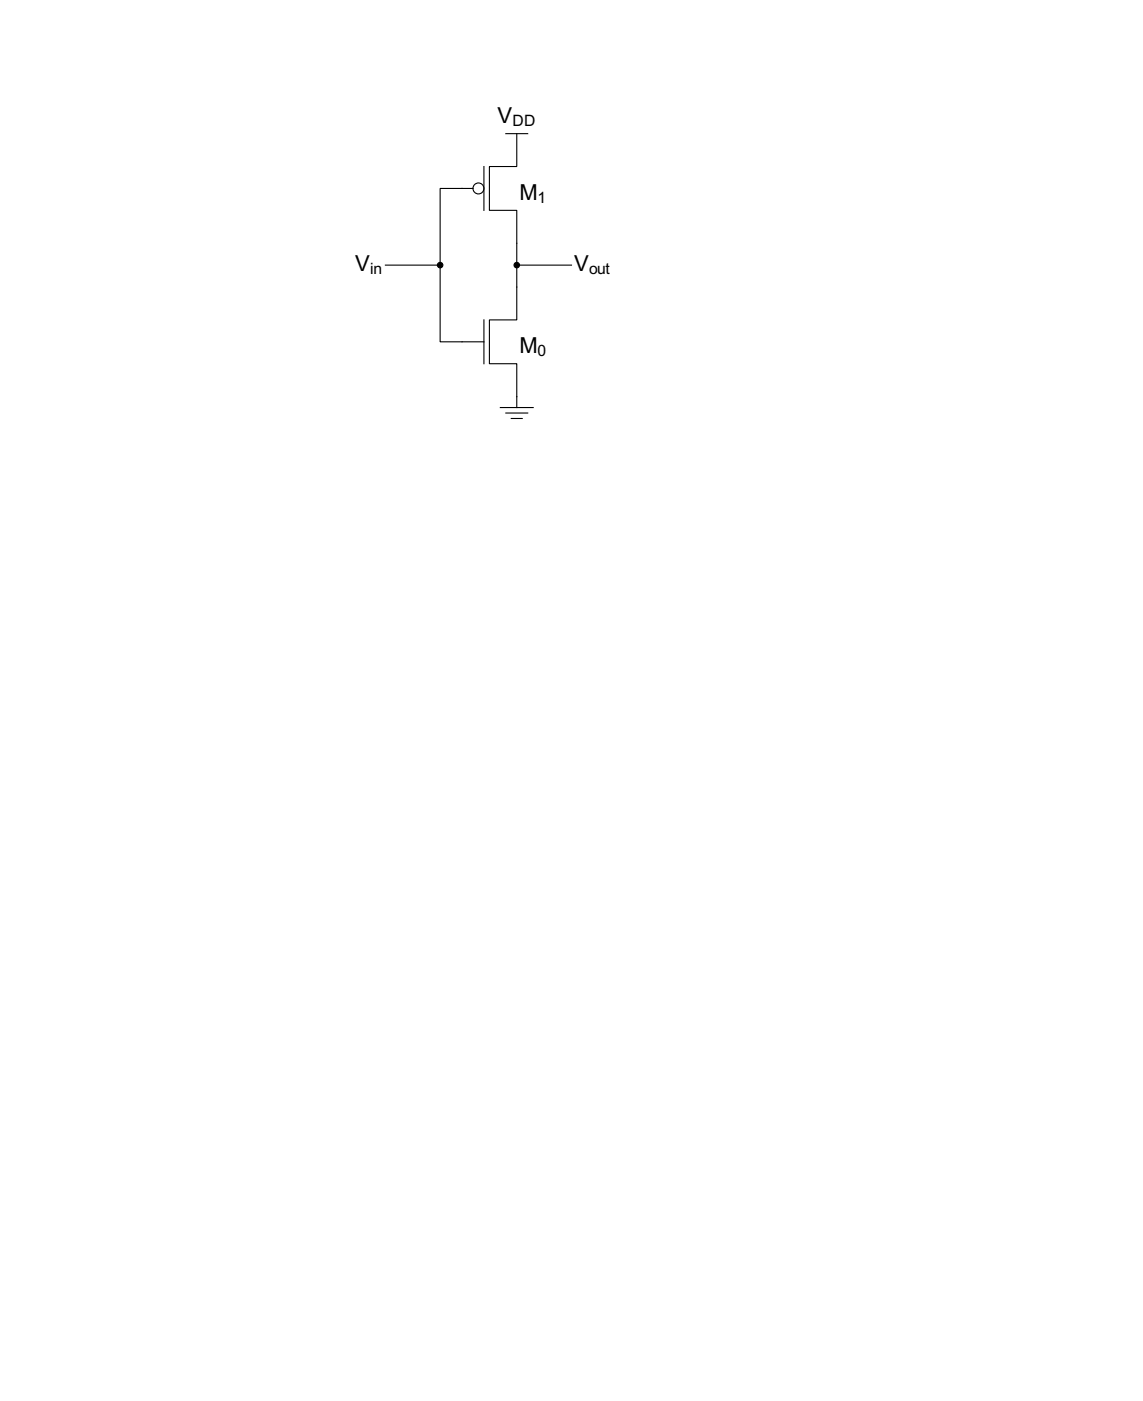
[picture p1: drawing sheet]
<svg xmlns="http://www.w3.org/2000/svg" width="401mm" height="492mm" viewBox="0 0 401 492" stroke-linecap="round" stroke-linejoin="round" font-family="sans-serif">
<defs><g id="words">
<g font-size="8.7">
<text x="174.7" y="43.3">V</text>
<text x="182.4" y="70.2">M</text>
<text x="124.7" y="95.2">V</text>
<text x="201.6" y="95.2">V</text>
<text x="182.4" y="124">M</text>
</g>
<g font-size="6.2">
<text x="180.1" y="44.3">DD</text>
<text x="188.8" y="71.2">1</text>
<text x="130" y="96.2">in</text>
<text x="206.9" y="96.2">out</text>
<text x="188.8" y="125">0</text>
</g>
</g></defs>
<g fill="none" stroke="#000" stroke-width=".38">
<path d="M170 58.5v15.3M177.7 46.9h7.7M181.5 46.9v11.6h-9.6v15.3h9.6v38.5h-9.6v15.4h9.6v15.4M166.1 66.1h-11.5v53.9h15.4M135.4 93.1h19.2M181.5 93.1h19.2M170 112.3v15.4M175.7 143.1h11.6M177.7 145h7.7M179.6 146.9h3.8"/>
<circle cx="168" cy="66.1" r="1.92"/>
</g>
<g fill="#000" stroke="#000" stroke-width=".38">
<circle cx="154.6" cy="93.1" r=".96"/>
<circle cx="181.5" cy="93.1" r=".96"/>
</g>
<use href="#words"/>
</svg>
